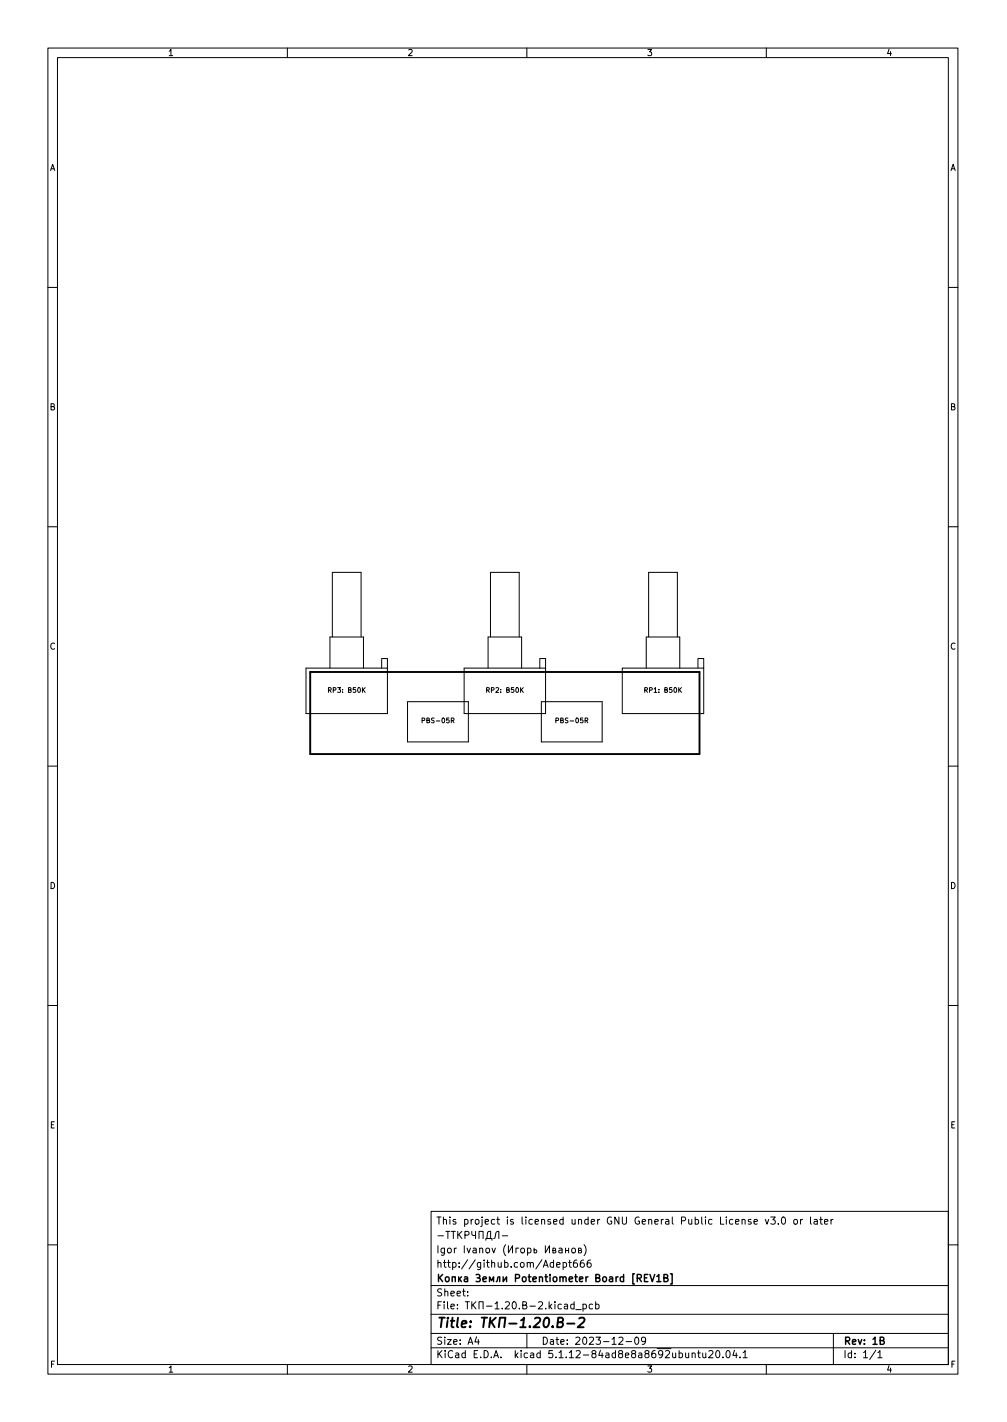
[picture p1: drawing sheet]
<svg xmlns="http://www.w3.org/2000/svg" width="210mm" height="297mm" viewBox="0 0 210 297" stroke-linecap="round" stroke-linejoin="round" font-family="sans-serif">
<defs><g id="words">
<text font-size="2.8" x="91" y="277.3">Title: -1.20.B-2</text>
<g font-size="2.1">
<text x="91" y="255.8">This project is licensed under GNU General Public License v3.0 or later</text>
<text x="91" y="261.8">Igor Ivanov ( )</text>
<text x="91" y="264.8">http://github.com/Adept666</text>
<text x="92.2" y="267.8">Potentiometer Board [REV1B]</text>
<text x="91" y="273.5">File: -1.20.B-2.kicad_pcb</text>
<text x="91" y="270.8">Sheet:</text>
<text x="91" y="280.9">Size: A4</text>
<text x="113" y="280.9">Date: 2023-12-09</text>
<text x="176" y="280.9">Rev: 1B</text>
<text x="91" y="283.7">KiCad E.D.A. kicad 5.1.12-84ad8e8a8692ubuntu20.04.1</text>
<text x="176" y="283.7">Id: 1/1</text>
</g>
<g font-size="1.8">
<text x="35" y="11.7">1</text>
<text x="85" y="11.7">2</text>
<text x="135" y="11.7">3</text>
<text x="185" y="11.7">4</text>
<text x="10.3" y="35.7">A</text>
<text x="198.4" y="35.7">A</text>
<text x="10.3" y="85.7">B</text>
<text x="198.4" y="85.7">B</text>
<text x="10.3" y="135.7">C</text>
<text x="198.4" y="135.7">C</text>
<text x="10.3" y="185.7">D</text>
<text x="198.4" y="185.7">D</text>
<text x="10.4" y="235.7">E</text>
<text x="198.4" y="235.7">E</text>
<text x="10.4" y="285.7">F</text>
<text x="35" y="286.7">1</text>
<text x="85" y="286.7">2</text>
<text x="135" y="286.7">3</text>
<text x="185" y="286.7">4</text>
<text x="198.5" y="285.7">F</text>
</g>
<g font-size="1.4">
<text x="68.8" y="144.7">RP3: B50K</text>
<text x="101.9" y="144.7">RP2: B50K</text>
<text x="134.9" y="144.7">RP1: B50K</text>
<text x="88.5" y="151">PBS-05R</text>
<text x="116.4" y="151">PBS-05R</text>
</g>
</g></defs>
<g fill="none" stroke="#000" stroke-width=".21">
<path d="M10 10h190v277h-190zM12 12h186v273h-186zM60 10v2M110 10v2M160 10v2M10 60h2M198 60h2M10 110h2M198 110h2M68.9 139.6v-6.5h7v6.5M69.4 133.1v-13.5h6v13.5M79.7 137.6v2"/>
<path d="M79.8 137.6h1.1v11.5h-17v-9.5h17M101.9 139.6v-6.5h7v6.5M102.4 133.1v-13.5h6v13.5M112.7 137.6v2M112.8 137.6h1.1v11.5h-17v-9.5h17M134.9 139.6v-6.5h7v6.5M135.4 133.1v-13.5h6v13.5M145.7 137.6v2M145.8 137.6h1.1v11.5h-17v-9.5h17M85.1 146.6h12.7v8.4h-12.7zM113 146.6h12.7v8.4h-12.7zM10 160h2"/>
<path d="M198 160h2M10 210h2M198 210h2M90 253h108v32h-108zM91.4 258.1h1.2M93.1 257.2h.8M93.5 257.2v1.5M94.2 257.2h.9M94.7 257.2v1.5M95.6 257.2v1.5M95.8 257.9l.6 .8M96.4 257.2l-.8 .9"/>
<path d="M97.1 258l.7-.1 .1-.2v-.3l-.8-.2v1.5M98.5 257.2l.1 .7 .7 .2M99.3 257.2v1.5M100 258.7v-1.5h.9v1.5M101.4 259.1v-.4h1.3v.4M101.7 258.7l.1-1.2 .3-.3h.3v1.5M103.1 258.7l.3-.2 .1-.9a.51 .51 0 0 1 .7-.4v1.5M104.9 258.1h1.1M157.4 255.2l.8-.1-.1-.3-.4-.1-.3 .2 .1 .7h.6M159.8 254.7l.4 1 .3-1M160.9 254.2h1l-.5 .6 .4 .1v.7l-.2 .1-.7-.1M162.5 255.6v.1"/>
<path d="M163.3 254.4l.2-.2a.8 .8 0 0 1 .5 .8 .8 .8 0 0 1-.5 .7l-.2-.1-.1-.5zM165.9 254.8l.3-.1 .3 .3v.4l-.3 .3-.3-.1-.2-.2zM167.2 254.7v1M167.6 254.7l-.4 .3M169.2 254.2v1.3l.2 .2M170 254.8h.6l.1 .9M170.7 255.1h-.5l-.3 .3 .3 .3 .5-.1M171.2 254.7h.5M171.4 254.2v1.3l.3 .2M172.2 255.2l.7-.1-.1-.3-.4-.1-.2 .2v.7h.6M173.5 254.7v1M173.9 254.7l-.4 .3"/>
<path d="M10 260h2M90 278.5h108M90 274.5h108M90 268.5h108M97.7 270.6v.1M97.7 269.8v.1M99.5 279.2l-.3 1.1h.9M99.9 279.8v1M105.6 260a1.72 1.72 0 0 0 0 2.3M106.2 260.2v1.5l.8-1.5v1.5M108.3 260.7h-.6v1M108.9 260.8l.3-.1 .3 .3v.4l-.3 .3-.3-.1-.2-.2z"/>
<path d="M110 278.5v3M110.2 260.8l.4-.1 .3 .3-.2 .6h-.5M110.2 260.7v1.5M111.5 260.7v1l.5-.1v-.5h-.5M113.9 260.2v1.5l.8-1.5v1.5M114.8 272.8l.4 .6M115.2 272.4l-.5 .6M115.4 261.2l.5-.1v-.3l-.5-.1v1h.5l.2-.3-.3-.2M115.9 271.9v.2M115.9 272.4v1M116.2 264.2l.7-.1v-.3l-.5-.1-.2 .2 .1 .7h.6M116.7 260.8h.6l.1 .9"/>
<path d="M117.2 272.5l-.4-.1-.3 .3 .2 .6h.5M117.4 261.1h-.5l-.2 .3 .2 .3 .5-.1M117.6 263.8l.4-.1 .3 .3-.1 .6h-.6M117.6 263.7v1.5M117.9 272.5h.5l.1 .9M118.1 261.2h.6M118.1 260.7v1M118.5 272.8h-.5l-.2 .3 .2 .3 .5-.1M118.7 263.7h.6M118.7 260.7v1M118.9 263.2v1.3l.4 .2M119.5 260.8l.4-.1 .3 .3v.4l-.3 .3-.4-.1-.1-.2z"/>
<path d="M119.9 272.5l-.5-.1-.2 .3 .1 .6h.6M119.9 271.9v1.5M120.2 273.6h1.2M120.4 263.2l-.4 .1a1.01 1.01 0 0 0 0 1.4l.5-.1 .1-.5-.3-.3h-.3l-.3 .3M120.8 261.2l.5-.1v-.3l-.5-.1v1h.4l.2-.3-.2-.2M121.7 272.5l.5-.1 .2 .3-.1 .6h-.6M121.7 272.4v1.5M121.9 263.2l-.5 .1a1.01 1.01 0 0 0 0 1.4l.5-.1 .1-.5-.3-.3h-.3l-.2 .3M121.9 260a1.72 1.72 0 0 1 0 2.3M123.3 263.2l-.4 .1a1.01 1.01 0 0 0 0 1.4l.5-.1v-.5l-.2-.3h-.3l-.3 .3M123.7 272.5l-.4-.1-.3 .3 .2 .6h.5M124.4 272.5l.4-.1 .3 .3-.2 .6h-.5"/>
<path d="M124.4 271.9v1.5M129.2 279.5l.6-.2 .3 .4-.9 1.1h.9M132.7 279.5l.2-.2a.8 .8 0 0 1 .5 .8 .8 .8 0 0 1-.5 .7l-.2-.1-.2-.5zM134.8 280l-.3 .2h-.3l-.3-.2 .2-.6 .4-.1 .2 .2a.99 .99 0 0 1-.3 1.3h-.3M174 278.5v6.5M198 260h2M60 285v2M90 281.5h108M110 285v2M130.7 280.2h1.2M144.5 282.8l.2-.2 .4 .1 .1 .9M144.5 282.6v1"/>
<path d="M145.7 282.6h.5M145.9 282.1v1.3l.3 .2M146.7 282.6l.1 .9 .4 .1 .2-.1M147.4 282.6v1M148 282.3l.6-.2 .3 .4-1 1.1h1M149.6 282.3l.2-.2a.8 .8 0 0 1 .5 .8 .8 .8 0 0 1-.5 .7l-.2-.1-.2-.5zM150.9 283.5v.1M151.8 282.2l.1-.1a.8 .8 0 0 1 .6 .8 .8 .8 0 0 1-.6 .7 1 1 0 0 1-.1-1.4zM153.4 282l-.4 1.1h.9M153.7 282.6v1M154.5 283.5v.1M155.2 282.5l.4-.4v1.5"/>
<path d="M155.2 283.6h.8M160 285v2M182.9 282l-1.3 2M183.3 282.5l.4-.4v1.5M183.3 283.6h.9"/>
</g>
<g fill="none" stroke="#000" stroke-width=".3">
<path d="M91.6 266.2v1.5M92.4 266.2l-.8 .9M122.8 266.7l-.5 .3M124.4 266.9h.7l.1-.3-.1-.2-.7-.2v1.5h.6l.2-.1 .1-.4-.4-.3M125.9 266.9l.2-.2 .5 .2v.5l-.1 .2-.4 .1-.2-.1zM127.3 266.8h.5l.1 .9M127.9 267.1h-.5l-.2 .3 .2 .3 .5-.1M128.6 266.7v1M129.1 266.7l-.5 .3M130.2 266.8l-.4-.1-.3 .3 .1 .6h.6M130.2 266.2v1.5M132.5 266.1h-.4v2.1h.4"/>
<path d="M133.1 267l.7-.1 .1-.2-.1-.3-.7-.2v1.5M133.4 267l.5 .7M134.6 266.9h.5M135.3 266.2h-.7v1.5h.7M135.7 266.2l.5 1.5 .5-1.5M137.1 266.6l.5-.4v1.5M137.1 267.7h.9M138.6 266.9h.7l.1-.3-.1-.2-.7-.2v1.5h.6l.2-.1 .1-.4-.4-.3M140 266.1h.3v2.1h-.3M183.8 280h.6l.2-.3-.1-.2-.7-.2v1.5h.5l.3-.1v-.4l-.3-.3"/>
</g>
<path d="M64.8 140.4h81.2v17.1h-81.2zM111.7 275.4l.3-.2h.5l.2 .2 .1 .4-.1 .3-1.3 1.1h1.2M113.8 275.4l.5-.2a1.19 1.19 0 0 1-.4 2l-.3-.1a1.69 1.69 0 0 1 .2-1.7zM115.4 277.1v.1M116.5 276.2h.6l.3-.2 .2-.4-.2-.3-.8-.1-.3 2h.8l.3-.1a.53 .53 0 0 0 0-.8l-.3-.1M118.4 276.5h1.5M120.9 275.4l.3-.2h.5l.3 .2v.4l-.1 .3-1.3 1.1h1.3" fill="none" stroke="#000" stroke-width=".4"/>
<use href="#words"/>
</svg>
